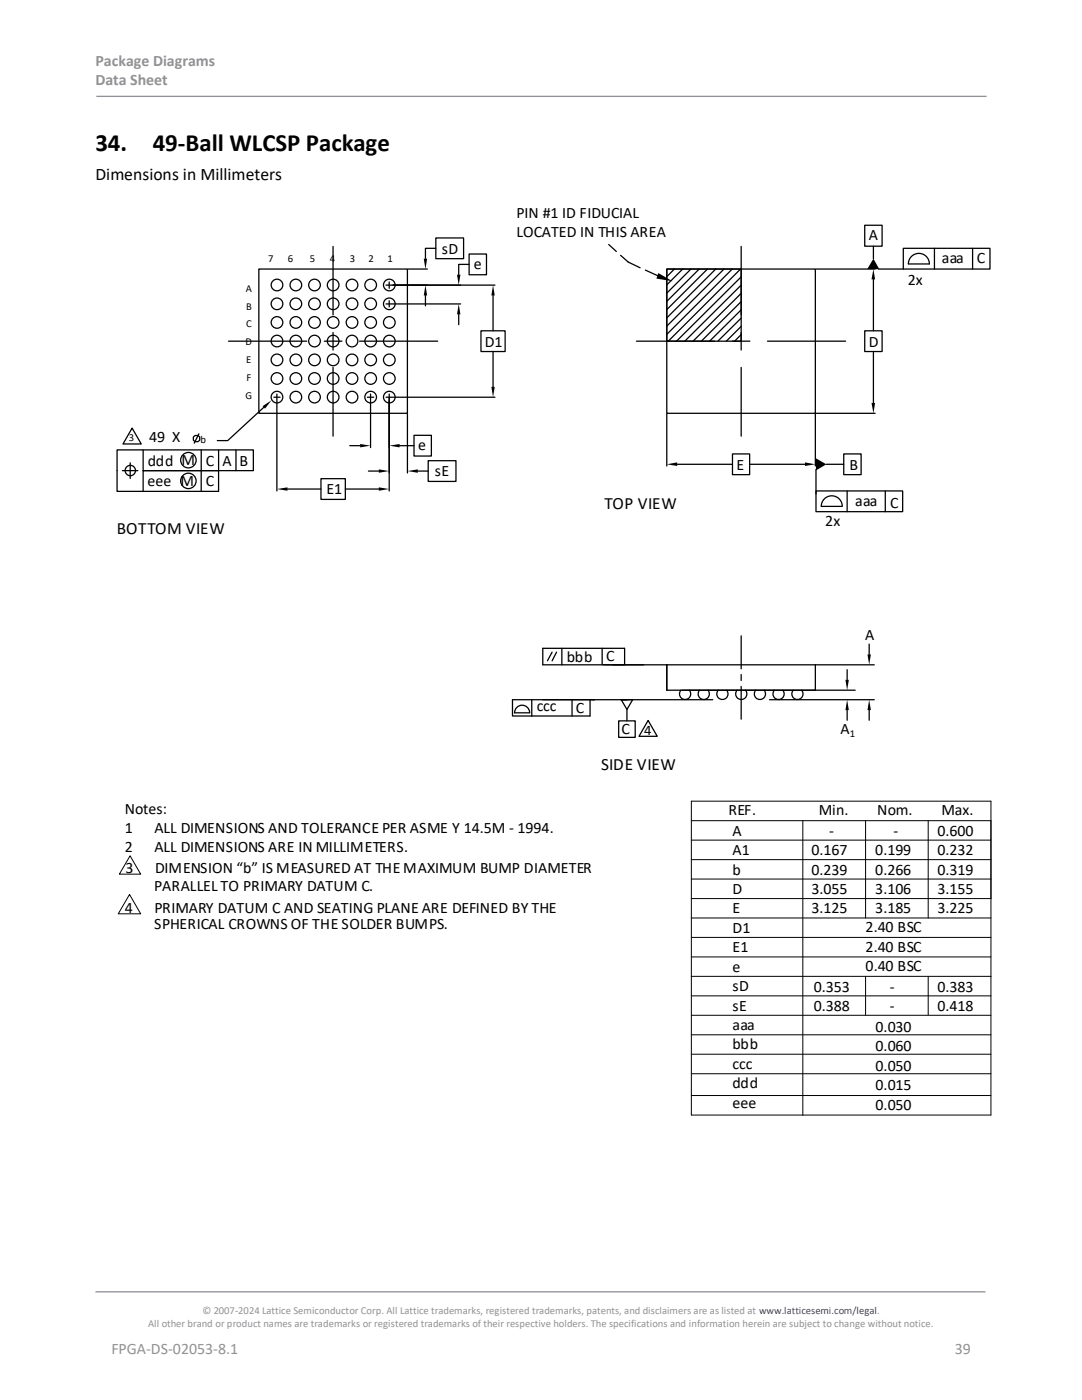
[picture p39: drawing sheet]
<svg xmlns="http://www.w3.org/2000/svg" width="216mm" height="279mm" viewBox="0 0 216 279" stroke-linecap="round" stroke-linejoin="round" font-family="sans-serif">
<defs><g id="words">
<g font-size="5">
<text x="19" y="30.1">34.</text>
<text x="30.5" y="30.1">49-Ball WLCSP Package</text>
</g>
<text font-size="3.5" x="19" y="35.9">Dimensions in Millimeters</text>
<g font-size="3.4">
<text x="120.7" y="101.5">TOP VIEW</text>
<text x="23.3" y="106.5">BOTTOM VIEW</text>
<text x="119.9" y="153.7">SIDE VIEW</text>
</g>
<g font-size="3.2" fill="#919195">
<text x="19" y="13.2">Package Diagrams</text>
<text x="19" y="17.1">Data Sheet</text>
<text x="22.2" y="270.2">FPGA-DS-02053-8.1</text>
<text x="190.5" y="270.2">39</text>
</g>
<g font-size="3.2">
<text x="103.1" y="43.5">PIN #1 ID FIDUCIAL</text>
<text x="103.1" y="47.3">LOCATED IN THIS AREA</text>
<text x="173.4" y="47.8">A</text>
<text x="88.2" y="50.6">sD</text>
<text x="94.5" y="53.8">e</text>
<text x="187.9" y="52.6">aaa</text>
<text x="194.9" y="52.6">C</text>
<text x="181.2" y="56.9">2x</text>
<text x="96.7" y="69.2">D1</text>
<text x="173.3" y="69.2">D</text>
<text x="29.8" y="88.2">49 X</text>
<text x="83.4" y="89.8">e</text>
<text x="29.5" y="93">ddd M</text>
<text x="41.1" y="93">C</text>
<text x="44.4" y="93">A</text>
<text x="47.8" y="93">B</text>
<text x="86.8" y="95">sE</text>
<text x="147" y="93.8">E</text>
<text x="169.5" y="93.8">B</text>
<text x="29.4" y="97">eee M</text>
<text x="41.1" y="97">C</text>
<text x="65.2" y="98.6">E1</text>
<text x="170.6" y="100.9">aaa</text>
<text x="177.6" y="101.3">C</text>
<text x="164.7" y="104.9">2x</text>
<text x="120.9" y="132">C</text>
<text x="172.6" y="127.8">A</text>
<text x="113.1" y="132">bbb</text>
<text x="107.1" y="142">ccc</text>
<text x="114.9" y="142.2">C</text>
<text x="124" y="146.5">C</text>
<text x="167.7" y="146.6">A</text>
<text x="24.9" y="162.5">Notes:</text>
<text x="24.9" y="166.3">1</text>
<text x="30.8" y="166.3">ALL DIMENSIONS AND TOLERANCE PER ASME Y 14.5M - 1994.</text>
<text x="145.3" y="162.7">REF.</text>
<text x="146.2" y="166.8">A</text>
<text x="163.4" y="162.7">Min.</text>
<text x="165.4" y="166.8">-</text>
<text x="175" y="162.7">Nom.</text>
<text x="178.3" y="166.8">-</text>
<text x="187.1" y="166.8">0.600</text>
<text x="187.9" y="162.7">Max.</text>
<text x="24.9" y="170.1">2</text>
<text x="30.8" y="170.1">ALL DIMENSIONS ARE IN MILLIMETERS.</text>
<text x="146.2" y="170.7">A1</text>
<text x="161.9" y="170.7">0.167</text>
<text x="174.7" y="170.7">0.199</text>
<text x="187.1" y="170.7">0.232</text>
<text x="25.1" y="174.1">3</text>
<text x="30.8" y="177.7">PARALLEL TO PRIMARY DATUM C.</text>
<text x="31" y="174.1">DIMENSION b IS MEASURED AT THE MAXIMUM BUMP DIAMETER</text>
<text x="146.2" y="174.5">b</text>
<text x="146.2" y="178.4">D</text>
<text x="161.9" y="174.5">0.239</text>
<text x="161.9" y="178.4">3.055</text>
<text x="174.7" y="174.5">0.266</text>
<text x="174.7" y="178.4">3.106</text>
<text x="187.1" y="174.5">0.319</text>
<text x="187.1" y="178.4">3.155</text>
<text x="24.9" y="182.3">4</text>
<text x="30.8" y="185.3">SPHERICAL CROWNS OF THE SOLDER BUMPS.</text>
<text x="30.8" y="182.3">PRIMARY DATUM C AND SEATING PLANE ARE DEFINED BY THE</text>
<text x="146.2" y="182.3">E</text>
<text x="161.9" y="182.3">3.125</text>
<text x="174.7" y="182.3">3.185</text>
<text x="187.1" y="182.3">3.225</text>
<text x="146.2" y="186.2">D1</text>
<text x="146.2" y="190.1">E1</text>
<text x="172.7" y="186.1">2.40 BSC</text>
<text x="172.7" y="189.9">2.40 BSC</text>
<text x="146.2" y="193.9">e</text>
<text x="146.2" y="197.8">sD</text>
<text x="162.4" y="197.9">0.353</text>
<text x="172.7" y="193.8">0.40 BSC</text>
<text x="177.5" y="197.9">-</text>
<text x="187.1" y="197.9">0.383</text>
<text x="146.2" y="201.7">sE</text>
<text x="162.4" y="201.8">0.388</text>
<text x="177.5" y="201.8">-</text>
<text x="187.1" y="201.8">0.418</text>
<text x="146.2" y="205.5">aaa</text>
<text x="146.2" y="209.4">bbb</text>
<text x="174.7" y="205.9">0.030</text>
<text x="174.7" y="209.8">0.060</text>
<text x="146.2" y="213.3">ccc</text>
<text x="174.7" y="213.7">0.050</text>
<text x="146.2" y="217.2">ddd</text>
<text x="146.2" y="221.1">eee</text>
<text x="174.7" y="217.6">0.015</text>
<text x="174.7" y="221.4">0.050</text>
</g>
<text font-size="2.9" x="128.5" y="146.8">4</text>
<g font-size="2.1">
<text x="53.5" y="52.3">7</text>
<text x="57.5" y="52.3">6</text>
<text x="61.8" y="52.3">5</text>
<text x="65.8" y="52.3">4</text>
<text x="69.8" y="52.3">3</text>
<text x="73.5" y="52.3">2</text>
<text x="77.3" y="52.3">1</text>
<text x="49.1" y="58.2">A</text>
<text x="49.1" y="61.8">B</text>
<text x="49.1" y="65.3">C</text>
<text x="49" y="68.9">D</text>
<text x="49.1" y="72.5">E</text>
<text x="49.2" y="76">F</text>
<text x="49" y="79.6">G</text>
<text x="25.7" y="87.9">3</text>
<text x="40" y="88.3">b</text>
<text x="169.6" y="147">1</text>
</g>
<g font-size="2.1" fill="#919195">
<text x="40.4" y="262.3">© 2007-2024 Lattice Semiconductor Corp. All Lattice trademarks, registered trademarks, patents, and disclaimers are as listed at www.latticesemi.com/legal.</text>
<text x="29.6" y="264.9">All other brand or product names are trademarks or registered trademarks of their respective holders. The specifications and information herein are subject to change without notice.</text>
</g>
</g></defs>
<path d="M19.2 19.2h177.6M19 257.8h177.6" fill="none" stroke="#919195" stroke-width=".26"/>
<g fill="none" stroke="#000" stroke-width=".25">
<path d="M51.6 53.7h29.7v28.8h-29.7zM66.5 49.2v13.7M77 56.9h1.3M77.7 56.3v1.2M78.4 56.9h20.4M81.4 53.7h3.9M84.9 59v2M87 47.5h5.5v4.1h-5.5zM87 49.6h-2.1v2M93.6 50.7h3.5v4.1h-3.5zM93.6 52.8h-2.1v2M98.4 59v7"/>
<path d="M121.5 48.8l1.5 1.4M123.8 50.9l1.6 1.4 2.3 1.1M128.8 53.9l2.4 1.1M133 53.7h29.7v28.8h-29.7zM133 53.7h14.9v14.4h-14.9zM134.6 53.7l-1.6 1.5M136.2 53.7l-3.2 3.2M137.9 53.7l-4.9 4.8M139.5 53.7l-6.5 6.5M141.2 53.7l-8.2 8.1M142.8 53.7l-9.8 9.7M144.5 53.7l-11.5 11.4"/>
<path d="M146.1 53.7l-13.1 13M147.8 53.7l-14.5 14.4M147.9 49.2v13.7M147.9 55.3l-12.9 12.8M147.9 56.9l-11.3 11.2M147.9 58.5l-9.6 9.6M162.8 53.7h11.8M172.5 45h3.5v4.1h-3.5zM174.3 49.1v2.5M174.3 55.8v10.2M175.3 53.7h4.9M180.2 49.6h17.3v4.1h-17.3z"/>
<path d="M181.9 51.2a2.09 2.09 0 0 1 2.3-.5 2.09 2.09 0 0 1 1.2 2h-4.1v-.6zM186.5 49.6v4.1M194.1 49.6v4.1M45.6 68.1h15.6M54.7 79.3h1.2M55.2 78.6v1.3M64.7 68.1h3.5M66.5 66.4v3.5M66.5 73.3v13.7M71.7 68.1h15.6M73.3 79.3h1.3M73.9 78.6v1.3"/>
<path d="M77 79.3h1.3M77 60.7h1.3M77.7 60v1.2M77.7 78.6v19.4M78.4 79.3h20.4M78.4 60.7h13.5M91.5 62.7v2.1M96 66h4.8v4.2h-4.8zM98.4 70.2v7M127 68.1h15.6M146.1 68.1h3.5M147.9 66.4v3.5"/>
<path d="M147.9 73.3v13.7M147.9 60.2l-8 7.9M147.9 61.8l-6.3 6.3M147.9 63.5l-4.7 4.6M147.9 65.1l-3 3M147.9 66.8l-1.3 1.3M153.1 68.1h15.6M172.5 66h3.5v4.2h-3.5zM174.3 70.2v10.2M24.4 93.9h3.1M26 92.4v3.1M26.4 85.4l1.8 3.2h-3.7z"/>
<path d="M28.6 89.8v4.1h15v4.2h-20.2v-8.3h27.2v4.1h-22v4.2M38.6 87.2l.3-.3h.6l.4 .3v.6l-.4 .3h-.6l-.3-.3zM39.7 86.6l-.9 1.8M40.2 89.8l-.1 8.3M43.6 89.8v4.1M47.1 89.8v4.1M52.6 81.3l-7.2 6.6h-2M55.2 80v18M57.4 97.6h6.6M64 95.5h4.9v4.2h-4.9zM68.9 97.6h6.7M69.8 88.9h2.1"/>
<path d="M73.5 94h2.1M73.9 80v9.3M79.7 88.9h2.9M81.3 82.6v11.8M82.6 86.9h3.5v4.1h-3.5zM83.4 94h2M85.4 91.9h5.6v4.2h-5.6zM133 82.6v10.4M135.1 92.7h11.1M146.2 90.6h3.4v4.1h-3.4zM149.6 92.7h11M162.7 82.6v10.4"/>
<path d="M162.8 98h17.3v4.1h-17.3zM162.8 93.7v4.9M162.8 82.5h11.8M164.9 92.7h3.5M168.4 90.6h3.4v4.1h-3.4zM169 98v4.1M176.6 98v4.1M163.9 101a2.09 2.09 0 0 1 2.1-2.1 2.09 2.09 0 0 1 2.1 2.1M163.9 101.1h4.1M106.1 139.6v3.3M108.3 129.4h16.3v3.3h-16.3zM110.2 130.1l-1 1.8"/>
<path d="M111.1 130.1l-.9 1.8M112.1 129.4v3.3M114.1 139.6v3.3M117.7 139.6v3.3h-11.6M120.2 129.4v3.3M120.4 132.7h54M124 139.6l1.1 2M125.1 139.6h-1.1h2.2l-1.1 2v2.3M133 132.7v5h37.6M135.9 137.7a1.12 1.12 0 0 0 0 1.6 1.12 1.12 0 0 0 1.6 0 1.12 1.12 0 0 0 0-1.6M139.6 137.7a1.12 1.12 0 0 0 0 1.6 1.12 1.12 0 0 0 1.6 0 1.12 1.12 0 0 0 .1-1.6M142.2 139.6h-39.9v3.3h3.8"/>
<path d="M143.3 137.7a1.12 1.12 0 0 0 .1 1.6 1.12 1.12 0 0 0 1.5 0 1.12 1.12 0 0 0 .1-1.6M147.1 137.7a1.12 1.12 0 0 0 0 1.6 1.12 1.12 0 0 0 1.6 0 1.12 1.12 0 0 0 0-1.6M147.9 126.9v6.6M147.9 134.6v1.2M147.9 137v6.5M150.8 137.7a1.12 1.12 0 0 0 .1 1.6 1.12 1.12 0 0 0 1.5 0 1.12 1.12 0 0 0 .1-1.6M153.6 139.6h20.8M154.5 137.7a1.12 1.12 0 0 0 .1 1.6 1.12 1.12 0 0 0 1.5 0 1.12 1.12 0 0 0 .1-1.6M158.3 137.7a1.12 1.12 0 0 0 0 1.6 1.12 1.12 0 0 0 1.6 0 1.12 1.12 0 0 0 .1-1.6M162.7 132.7v5h-26.6M169 133.6v2.1M173.4 128.5v2.1"/>
<path d="M102.6 142.3h3.1M102.7 142.2a1.5 1.5 0 0 1 1.5-1.5 1.5 1.5 0 0 1 1.5 1.5M123.4 143.9h3.3v3.3h-3.3zM129.3 143.8l1.8 3.1h-3.6zM169 141.7v2M173.4 141.7v2"/>
<circle cx="55.3" cy="56.9" r="1.16"/>
<circle cx="59" cy="56.9" r="1.16"/>
<circle cx="62.8" cy="56.9" r="1.16"/>
<circle cx="66.5" cy="56.9" r="1.16"/>
<circle cx="70.2" cy="56.9" r="1.16"/>
<circle cx="74" cy="56.9" r="1.16"/>
<circle cx="77.7" cy="56.9" r="1.16"/>
<circle cx="55.3" cy="79.3" r="1.16"/>
<circle cx="55.3" cy="60.6" r="1.16"/>
<circle cx="55.3" cy="64.4" r="1.16"/>
<circle cx="55.3" cy="68.1" r="1.16"/>
<circle cx="55.3" cy="75.5" r="1.16"/>
<circle cx="55.3" cy="71.8" r="1.16"/>
<circle cx="59" cy="60.6" r="1.16"/>
<circle cx="59" cy="64.4" r="1.16"/>
<circle cx="59" cy="79.3" r="1.16"/>
<circle cx="59" cy="68.1" r="1.16"/>
<circle cx="59" cy="75.5" r="1.16"/>
<circle cx="59" cy="71.8" r="1.16"/>
<circle cx="62.8" cy="60.6" r="1.16"/>
<circle cx="62.8" cy="64.4" r="1.16"/>
<circle cx="62.8" cy="79.3" r="1.16"/>
<circle cx="62.8" cy="68.1" r="1.16"/>
<circle cx="62.8" cy="75.5" r="1.16"/>
<circle cx="62.8" cy="71.8" r="1.16"/>
<circle cx="66.5" cy="64.4" r="1.16"/>
<circle cx="66.5" cy="60.6" r="1.16"/>
<circle cx="66.5" cy="79.3" r="1.16"/>
<circle cx="66.5" cy="68.1" r="1.16"/>
<circle cx="66.5" cy="71.8" r="1.16"/>
<circle cx="66.5" cy="75.5" r="1.16"/>
<circle cx="70.2" cy="64.4" r="1.16"/>
<circle cx="70.2" cy="60.6" r="1.16"/>
<circle cx="70.2" cy="79.3" r="1.16"/>
<circle cx="70.2" cy="68.1" r="1.16"/>
<circle cx="70.2" cy="75.5" r="1.16"/>
<circle cx="70.2" cy="71.8" r="1.16"/>
<circle cx="74" cy="64.4" r="1.16"/>
<circle cx="74" cy="60.6" r="1.16"/>
<circle cx="74" cy="79.3" r="1.16"/>
<circle cx="74" cy="75.5" r="1.16"/>
<circle cx="74" cy="71.8" r="1.16"/>
<circle cx="74" cy="68.1" r="1.16"/>
<circle cx="77.7" cy="64.4" r="1.16"/>
<circle cx="77.7" cy="60.6" r="1.16"/>
<circle cx="77.7" cy="79.3" r="1.16"/>
<circle cx="77.7" cy="68.1" r="1.16"/>
<circle cx="77.7" cy="75.5" r="1.16"/>
<circle cx="77.7" cy="71.8" r="1.16"/>
<circle cx="26" cy="93.9" r="1.03"/>
<circle cx="37.6" cy="96" r="1.54"/>
<circle cx="37.6" cy="91.8" r="1.54"/>
</g>
<g fill="#000">
<path d="M84.9 56.9l.3 2.1h-.6zM84.6 51.6h.6l-.3 2.1zM91.2 54.8h.7l-.4 2.1zM98.4 56.9l.3 2.1h-.7zM131.4 54.5l2.8 1.6-3.2-.5zM174.3 53.7l.3 2.1h-.7zM174.3 51.6l1.2 2.1h-2.4zM91.5 60.7l.4 2h-.7zM98 77.2h.7l-.3 2.1zM52.4 81l1.7-1.1-1.2 1.7zM55.2 97.6l2.2-.3v.6zM71.9 88.6l2 .3-2 .4z"/>
<path d="M75.6 97.3l2.1 .3-2.1 .3zM75.6 93.7l2.1 .3-2.1 .3zM77.7 88.9l2-.3v.7zM81.3 94l2.1-.3v.6zM133 92.7l2.1-.4v.7zM160.6 92.3l2.1 .4-2.1 .3zM162.8 91.5l2.1 1.2-2.1 1.2zM173.9 80.4h.7l-.3 2.1zM168.7 135.7h.7l-.4 2zM173.1 130.6h.7l-.4 2.1zM169 139.6l.4 2.1h-.7zM173.4 139.6l.4 2.1h-.7z"/>
</g>
<g fill="none" stroke="#000" stroke-width=".2">
<path d="M138 159.9h59.7v62.6h-59.7zM25.8 178.5l2.3 3.9h-4.5zM26 170.8l2.1 3.7h-4.3zM138 163.8h59.7M138 179.3h59.7M138 167.7h59.7M138 171.6h59.7M138 175.4h59.7M160.2 163.8v58.8M172.7 163.8v19.4M185.2 163.8v19.4M138 194.9h59.7"/>
<path d="M138 198.7h59.7M138 187.1h59.7M138 183.2h59.7M138 191h59.7M172.7 194.9v7.7M185.2 194.8v7.8M138 210.4h59.7M138 202.6h59.7M138 206.5h59.7M138 214.3h59.7M138 218.6h59.7"/>
</g>
<use href="#words"/>
</svg>
